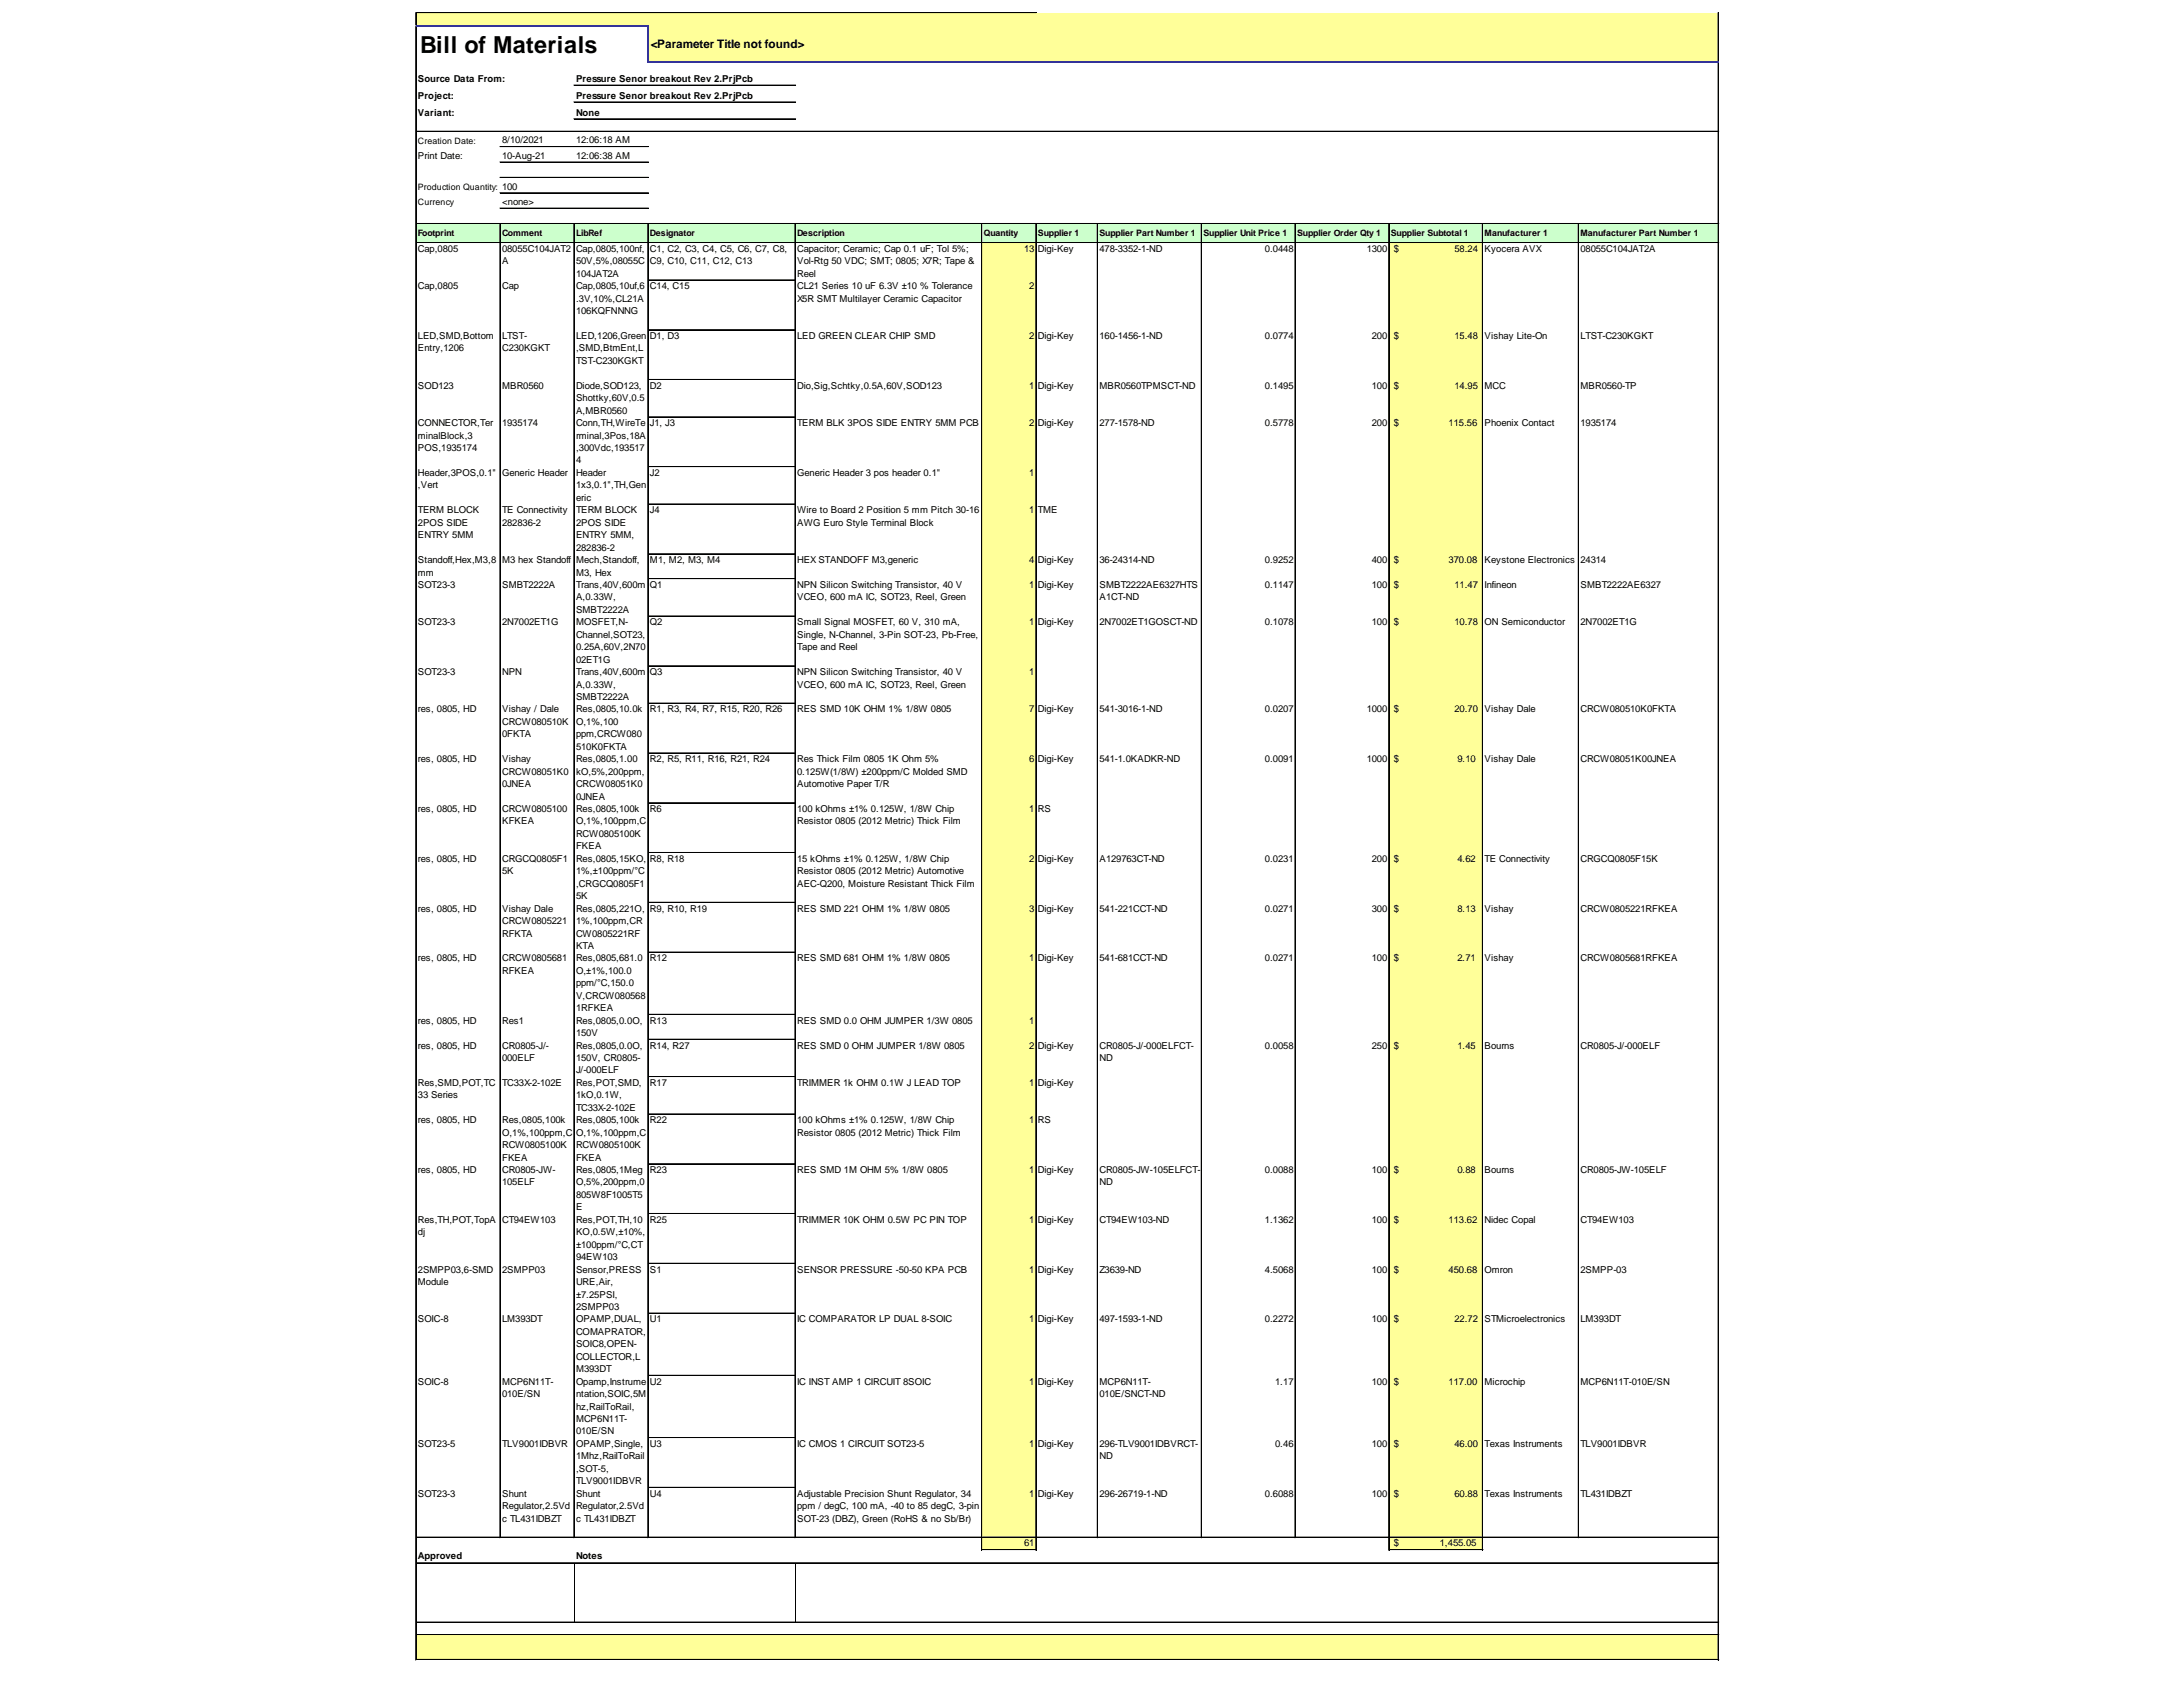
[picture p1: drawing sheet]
<svg xmlns="http://www.w3.org/2000/svg" width="279mm" height="216mm" viewBox="0 0 279 216" stroke-linecap="round" stroke-linejoin="round" font-family="sans-serif">
<defs><g id="words">
<text font-size="3" x="53.8" y="6.8">Bill of Materials</text>
<text font-size="1.5" x="83.3" y="6.2">&lt;Parameter Title not found&gt;</text>
<g font-size="1.2">
<text x="53.5" y="10.5">Source Data From:</text>
<text x="73.7" y="10.5">Pressure Senor breakout Rev 2.PrjPcb</text>
<text x="53.5" y="12.6">Project:</text>
<text x="53.5" y="14.8">Variant:</text>
<text x="73.7" y="12.6">Pressure Senor breakout Rev 2.PrjPcb</text>
<text x="73.7" y="14.8">None</text>
<text x="53.5" y="20.3">Print Date:</text>
<text x="64.3" y="18.4">8/10/2021</text>
<text x="64.3" y="20.3">10-Aug-21</text>
<text x="73.7" y="18.4">12:06:18 AM</text>
<text x="73.7" y="20.3">12:06:38 AM</text>
<text x="64.3" y="26.2">&lt;none&gt;</text>
<text x="53.5" y="32.2">Cap,0805</text>
<text x="64.3" y="32.2">08055C104JAT2</text>
<text x="64.3" y="33.8">A</text>
<text x="73.7" y="32.2">Cap,0805,100nf,</text>
<text x="73.7" y="33.8">50V,5%,08055C</text>
<text x="73.7" y="35.4">104JAT2A</text>
<text x="83.2" y="32.2">C1, C2, C3, C4, C5, C6, C7, C8,</text>
<text x="83.2" y="33.8">C9, C10, C11, C12, C13</text>
<text x="102" y="32.2">Capacitor; Ceramic; Cap 0.1 uF; Tol 5%;</text>
<text x="102" y="33.8">Vol-Rtg 50 VDC; SMT; 0805; X7R; Tape &amp;</text>
<text x="102" y="35.4">Reel</text>
<text x="131.1" y="32.2">13</text>
<text x="132.9" y="32.2">Digi-Key</text>
<text x="140.7" y="32.2">478-3352-1-ND</text>
<text x="161.9" y="32.2">0.0448</text>
<text x="174.9" y="32.2">1300</text>
<text x="178.4" y="32.2">$</text>
<text x="186.2" y="32.2">58.24</text>
<text x="190" y="32.2">Kyocera AVX</text>
<text x="202.3" y="32.2">08055C104JAT2A</text>
<text x="53.5" y="37">Cap,0805</text>
<text x="64.3" y="37">Cap</text>
<text x="73.7" y="37">Cap,0805,10uf,6</text>
<text x="73.7" y="38.6">.3V,10%,CL21A</text>
<text x="73.7" y="40.2">106KQFNNNG</text>
<text x="83.2" y="37">C14, C15</text>
<text x="102" y="37">CL21 Series 10 uF 6.3V ±10 % Tolerance</text>
<text x="102" y="38.6">X5R SMT Multilayer Ceramic Capacitor</text>
<text x="131.7" y="37">2</text>
<text x="53.5" y="43.4">LED,SMD,Bottom</text>
<text x="53.5" y="45">Entry,1206</text>
<text x="64.3" y="43.4">LTST-</text>
<text x="64.3" y="45">C230KGKT</text>
<text x="73.7" y="43.4">LED,1206,Green</text>
<text x="73.7" y="45">,SMD,BtmEnt,L</text>
<text x="73.7" y="46.6">TST-C230KGKT</text>
<text x="83.2" y="43.4">D1, D3</text>
<text x="102" y="43.4">LED GREEN CLEAR CHIP SMD</text>
<text x="131.7" y="43.4">2</text>
<text x="132.9" y="43.4">Digi-Key</text>
<text x="140.7" y="43.4">160-1456-1-ND</text>
<text x="161.9" y="43.4">0.0774</text>
<text x="175.6" y="43.4">200</text>
<text x="178.4" y="43.4">$</text>
<text x="186.2" y="43.4">15.48</text>
<text x="190" y="43.4">Vishay Lite-On</text>
<text x="202.3" y="43.4">LTST-C230KGKT</text>
<text x="53.5" y="49.8">SOD123</text>
<text x="64.3" y="49.8">MBR0560</text>
<text x="73.7" y="49.8">Diode,SOD123,</text>
<text x="73.7" y="51.4">Shottky,60V,0.5</text>
<text x="73.7" y="52.9">A,MBR0560</text>
<text x="83.2" y="49.8">D2</text>
<text x="102" y="49.8">Dio,Sig,Schtky,0.5A,60V,SOD123</text>
<text x="131.7" y="49.8">1</text>
<text x="132.9" y="49.8">Digi-Key</text>
<text x="140.7" y="49.8">MBR0560TPMSCT-ND</text>
<text x="161.9" y="49.8">0.1495</text>
<text x="175.6" y="49.8">100</text>
<text x="178.4" y="49.8">$</text>
<text x="186.2" y="49.8">14.95</text>
<text x="190" y="49.8">MCC</text>
<text x="202.3" y="49.8">MBR0560-TP</text>
<text x="53.5" y="54.5">CONNECTOR,Ter</text>
<text x="53.5" y="56.1">minalBlock,3</text>
<text x="53.5" y="57.7">POS,1935174</text>
<text x="64.3" y="54.5">1935174</text>
<text x="73.7" y="54.5">Conn,TH,WireTe</text>
<text x="73.7" y="56.1">rminal,3Pos,18A</text>
<text x="73.7" y="57.7">,300Vdc,193517</text>
<text x="73.7" y="59.3">4</text>
<text x="83.2" y="54.5">J1, J3</text>
<text x="102" y="54.5">TERM BLK 3POS SIDE ENTRY 5MM PCB</text>
<text x="131.7" y="54.5">2</text>
<text x="132.9" y="54.5">Digi-Key</text>
<text x="140.7" y="54.5">277-1578-ND</text>
<text x="161.9" y="54.5">0.5778</text>
<text x="175.6" y="54.5">200</text>
<text x="178.4" y="54.5">$</text>
<text x="185.4" y="54.5">115.56</text>
<text x="190" y="54.5">Phoenix Contact</text>
<text x="202.3" y="54.5">1935174</text>
<text x="53.5" y="60.9">Header,3POS,0.1&quot;</text>
<text x="53.5" y="62.5">,Vert</text>
<text x="53.5" y="65.7">TERM BLOCK</text>
<text x="64.3" y="60.9">Generic Header</text>
<text x="64.3" y="65.7">TE Connectivity</text>
<text x="73.7" y="60.9">Header</text>
<text x="73.7" y="62.5">1x3,0.1&quot;,TH,Gen</text>
<text x="73.7" y="64.1">eric</text>
<text x="73.7" y="65.7">TERM BLOCK</text>
<text x="83.2" y="60.9">J2</text>
<text x="83.2" y="65.7">J4</text>
<text x="102" y="60.9">Generic Header 3 pos header 0.1&quot;</text>
<text x="102" y="65.7">Wire to Board 2 Position 5 mm Pitch 30-16</text>
<text x="131.7" y="60.9">1</text>
<text x="131.7" y="65.7">1</text>
<text x="132.9" y="65.7">TME</text>
<text x="53.5" y="67.3">2POS SIDE</text>
<text x="53.5" y="68.9">ENTRY 5MM</text>
<text x="64.3" y="67.3">282836-2</text>
<text x="73.7" y="67.3">2POS SIDE</text>
<text x="73.7" y="68.9">ENTRY 5MM,</text>
<text x="73.7" y="70.5">282836-2</text>
<text x="102" y="67.3">AWG Euro Style Terminal Block</text>
<text x="53.5" y="72.1">Standoff,Hex,M3,8</text>
<text x="53.5" y="73.7">mm</text>
<text x="53.5" y="75.2">SOT23-3</text>
<text x="64.3" y="72.1">M3 hex Standoff</text>
<text x="64.3" y="75.2">SMBT2222A</text>
<text x="73.7" y="72.1">Mech,Standoff,</text>
<text x="73.7" y="73.7">M3, Hex</text>
<text x="73.7" y="75.2">Trans,40V,600m</text>
<text x="73.7" y="76.8">A,0.33W,</text>
<text x="83.2" y="72.1">M1, M2, M3, M4</text>
<text x="83.2" y="75.2">Q1</text>
<text x="102" y="72.1">HEX STANDOFF M3,generic</text>
<text x="102" y="75.2">NPN Silicon Switching Transistor, 40 V</text>
<text x="102" y="76.8">VCEO, 600 mA IC, SOT23, Reel, Green</text>
<text x="131.7" y="72.1">4</text>
<text x="131.7" y="75.2">1</text>
<text x="132.9" y="72.1">Digi-Key</text>
<text x="132.9" y="75.2">Digi-Key</text>
<text x="140.7" y="72.1">36-24314-ND</text>
<text x="140.7" y="75.2">SMBT2222AE6327HTS</text>
<text x="140.7" y="76.8">A1CT-ND</text>
<text x="161.9" y="72.1">0.9252</text>
<text x="161.9" y="75.2">0.1147</text>
<text x="175.6" y="72.1">400</text>
<text x="175.6" y="75.2">100</text>
<text x="178.4" y="72.1">$</text>
<text x="178.4" y="75.2">$</text>
<text x="185.4" y="72.1">370.08</text>
<text x="186.2" y="75.2">11.47</text>
<text x="190" y="72.1">Keystone Electronics</text>
<text x="190" y="75.2">Infineon</text>
<text x="202.3" y="72.1">24314</text>
<text x="202.3" y="75.2">SMBT2222AE6327</text>
<text x="53.5" y="80">SOT23-3</text>
<text x="64.3" y="80">2N7002ET1G</text>
<text x="73.7" y="78.4">SMBT2222A</text>
<text x="73.7" y="80">MOSFET,N-</text>
<text x="73.7" y="81.6">Channel,SOT23,</text>
<text x="73.7" y="83.2">0.25A,60V,2N70</text>
<text x="83.2" y="80">Q2</text>
<text x="102" y="80">Small Signal MOSFET, 60 V, 310 mA,</text>
<text x="102" y="81.6">Single, N-Channel, 3-Pin SOT-23, Pb-Free,</text>
<text x="102" y="83.2">Tape and Reel</text>
<text x="131.7" y="80">1</text>
<text x="132.9" y="80">Digi-Key</text>
<text x="140.7" y="80">2N7002ET1GOSCT-ND</text>
<text x="161.9" y="80">0.1078</text>
<text x="175.6" y="80">100</text>
<text x="178.4" y="80">$</text>
<text x="186.2" y="80">10.78</text>
<text x="190" y="80">ON Semiconductor</text>
<text x="202.3" y="80">2N7002ET1G</text>
<text x="53.5" y="86.4">SOT23-3</text>
<text x="64.3" y="86.4">NPN</text>
<text x="73.7" y="84.8">02ET1G</text>
<text x="73.7" y="86.4">Trans,40V,600m</text>
<text x="73.7" y="88">A,0.33W,</text>
<text x="73.7" y="89.6">SMBT2222A</text>
<text x="83.2" y="86.4">Q3</text>
<text x="102" y="86.4">NPN Silicon Switching Transistor, 40 V</text>
<text x="102" y="88">VCEO, 600 mA IC, SOT23, Reel, Green</text>
<text x="131.7" y="86.4">1</text>
<text x="53.5" y="91.2">res, 0805, HD</text>
<text x="64.3" y="91.2">Vishay / Dale</text>
<text x="64.3" y="92.8">CRCW080510K</text>
<text x="64.3" y="94.4">0FKTA</text>
<text x="73.7" y="91.2">Res,0805,10.0k</text>
<text x="73.7" y="92.8">O,1%,100</text>
<text x="73.7" y="94.4">ppm,CRCW080</text>
<text x="73.7" y="96">510K0FKTA</text>
<text x="83.2" y="91.2">R1, R3, R4, R7, R15, R20, R26</text>
<text x="102" y="91.2">RES SMD 10K OHM 1% 1/8W 0805</text>
<text x="131.7" y="91.2">7</text>
<text x="132.9" y="91.2">Digi-Key</text>
<text x="140.7" y="91.2">541-3016-1-ND</text>
<text x="161.9" y="91.2">0.0207</text>
<text x="174.9" y="91.2">1000</text>
<text x="178.4" y="91.2">$</text>
<text x="186.2" y="91.2">20.70</text>
<text x="190" y="91.2">Vishay Dale</text>
<text x="202.3" y="91.2">CRCW080510K0FKTA</text>
<text x="53.5" y="97.6">res, 0805, HD</text>
<text x="64.3" y="97.6">Vishay</text>
<text x="64.3" y="99.1">CRCW08051K0</text>
<text x="64.3" y="100.7">0JNEA</text>
<text x="73.7" y="97.6">Res,0805,1.00</text>
<text x="73.7" y="99.1">kO,5%,200ppm,</text>
<text x="73.7" y="100.7">CRCW08051K0</text>
<text x="83.2" y="97.6">R2, R5, R11, R16, R21, R24</text>
<text x="102" y="97.6">Res Thick Film 0805</text>
<text x="102" y="99.1">0.125W(1/8W) ±200ppm/C Molded SMD</text>
<text x="102" y="100.7">Automotive Paper T/R</text>
<text x="113.5" y="97.6">1K Ohm 5%</text>
<text x="131.7" y="97.6">6</text>
<text x="132.9" y="97.6">Digi-Key</text>
<text x="140.7" y="97.6">541-1.0KADKR-ND</text>
<text x="161.9" y="97.6">0.0091</text>
<text x="174.9" y="97.6">1000</text>
<text x="178.4" y="97.6">$</text>
<text x="186.5" y="97.6">9.10</text>
<text x="190" y="97.6">Vishay Dale</text>
<text x="202.3" y="97.6">CRCW08051K00JNEA</text>
<text x="53.5" y="103.9">res, 0805, HD</text>
<text x="64.3" y="103.9">CRCW0805100</text>
<text x="64.3" y="105.5">KFKEA</text>
<text x="73.7" y="102.3">0JNEA</text>
<text x="73.7" y="103.9">Res,0805,100k</text>
<text x="73.7" y="105.5">O,1%,100ppm,C</text>
<text x="73.7" y="107.1">RCW0805100K</text>
<text x="83.2" y="103.9">R6</text>
<text x="102" y="103.9">100 kOhms ±1% 0.125W, 1/8W Chip</text>
<text x="102" y="105.5">Resistor 0805 (2012 Metric) Thick Film</text>
<text x="131.7" y="103.9">1</text>
<text x="132.9" y="103.9">RS</text>
<text x="53.5" y="110.3">res, 0805, HD</text>
<text x="64.3" y="110.3">CRGCQ0805F1</text>
<text x="64.3" y="111.9">5K</text>
<text x="73.7" y="108.7">FKEA</text>
<text x="73.7" y="110.3">Res,0805,15KO,</text>
<text x="73.7" y="111.9">1%,±100ppm/°C</text>
<text x="73.7" y="113.5">,CRGCQ0805F1</text>
<text x="83.2" y="110.3">R8, R18</text>
<text x="102" y="110.3">15 kOhms ±1% 0.125W, 1/8W Chip</text>
<text x="102" y="111.9">Resistor 0805 (2012 Metric) Automotive</text>
<text x="102" y="113.5">AEC-Q200, Moisture Resistant Thick Film</text>
<text x="131.7" y="110.3">2</text>
<text x="132.9" y="110.3">Digi-Key</text>
<text x="140.7" y="110.3">A129763CT-ND</text>
<text x="161.9" y="110.3">0.0231</text>
<text x="175.6" y="110.3">200</text>
<text x="178.4" y="110.3">$</text>
<text x="186.5" y="110.3">4.62</text>
<text x="190" y="110.3">TE Connectivity</text>
<text x="202.3" y="110.3">CRGCQ0805F15K</text>
<text x="53.5" y="116.7">res, 0805, HD</text>
<text x="64.3" y="116.7">Vishay Dale</text>
<text x="64.3" y="118.3">CRCW0805221</text>
<text x="64.3" y="119.9">RFKTA</text>
<text x="73.7" y="115.1">5K</text>
<text x="73.7" y="116.7">Res,0805,221O,</text>
<text x="73.7" y="118.3">1%,100ppm,CR</text>
<text x="73.7" y="119.9">CW0805221RF</text>
<text x="83.2" y="116.7">R9, R10, R19</text>
<text x="102" y="116.7">RES SMD 221 OHM 1% 1/8W 0805</text>
<text x="131.7" y="116.7">3</text>
<text x="132.9" y="116.7">Digi-Key</text>
<text x="140.7" y="116.7">541-221CCT-ND</text>
<text x="161.9" y="116.7">0.0271</text>
<text x="175.6" y="116.7">300</text>
<text x="178.4" y="116.7">$</text>
<text x="186.5" y="116.7">8.13</text>
<text x="190" y="116.7">Vishay</text>
<text x="202.3" y="116.7">CRCW0805221RFKEA</text>
<text x="53.5" y="123">res, 0805, HD</text>
<text x="64.3" y="123">CRCW0805681</text>
<text x="64.3" y="124.6">RFKEA</text>
<text x="73.7" y="121.4">KTA</text>
<text x="73.7" y="123">Res,0805,681.0</text>
<text x="73.7" y="124.6">O,±1%,100.0</text>
<text x="83.2" y="123">R12</text>
<text x="102" y="123">RES SMD 681 OHM 1% 1/8W 0805</text>
<text x="131.7" y="123">1</text>
<text x="132.9" y="123">Digi-Key</text>
<text x="140.7" y="123">541-681CCT-ND</text>
<text x="161.9" y="123">0.0271</text>
<text x="175.6" y="123">100</text>
<text x="178.4" y="123">$</text>
<text x="186.5" y="123">2.71</text>
<text x="190" y="123">Vishay</text>
<text x="202.3" y="123">CRCW0805681RFKEA</text>
<text x="53.5" y="131">res, 0805, HD</text>
<text x="64.3" y="131">Res1</text>
<text x="73.7" y="126.2">ppm/°C,150.0</text>
<text x="73.7" y="127.8">V,CRCW080568</text>
<text x="73.7" y="129.4">1RFKEA</text>
<text x="73.7" y="131">Res,0805,0.0O,</text>
<text x="83.2" y="131">R13</text>
<text x="102" y="131">RES SMD 0.0 OHM JUMPER 1/3W 0805</text>
<text x="131.7" y="131">1</text>
<text x="53.5" y="134.2">res, 0805, HD</text>
<text x="64.3" y="134.2">CR0805-J/-</text>
<text x="64.3" y="135.8">000ELF</text>
<text x="73.7" y="132.6">150V</text>
<text x="73.7" y="134.2">Res,0805,0.0O,</text>
<text x="73.7" y="135.8">150V, CR0805-</text>
<text x="73.7" y="137.4">J/-000ELF</text>
<text x="83.2" y="134.2">R14, R27</text>
<text x="102" y="134.2">RES SMD 0 OHM JUMPER 1/8W 0805</text>
<text x="131.7" y="134.2">2</text>
<text x="132.9" y="134.2">Digi-Key</text>
<text x="140.7" y="134.2">CR0805-J/-000ELFCT-</text>
<text x="140.7" y="135.8">ND</text>
<text x="161.9" y="134.2">0.0058</text>
<text x="175.6" y="134.2">250</text>
<text x="178.4" y="134.2">$</text>
<text x="186.5" y="134.2">1.45</text>
<text x="190" y="134.2">Bourns</text>
<text x="202.3" y="134.2">CR0805-J/-000ELF</text>
<text x="53.5" y="139">Res,SMD,POT,TC</text>
<text x="53.5" y="140.6">33 Series</text>
<text x="53.5" y="143.8">res, 0805, HD</text>
<text x="64.3" y="139">TC33X-2-102E</text>
<text x="64.3" y="143.8">Res,0805,100k</text>
<text x="73.7" y="139">Res,POT,SMD,</text>
<text x="73.7" y="140.6">1kO,0.1W,</text>
<text x="73.7" y="142.2">TC33X-2-102E</text>
<text x="73.7" y="143.8">Res,0805,100k</text>
<text x="83.2" y="139">R17</text>
<text x="83.2" y="143.8">R22</text>
<text x="102" y="139">TRIMMER 1k OHM 0.1W J LEAD TOP</text>
<text x="102" y="143.8">100 kOhms ±1% 0.125W, 1/8W Chip</text>
<text x="131.7" y="139">1</text>
<text x="131.7" y="143.8">1</text>
<text x="132.9" y="139">Digi-Key</text>
<text x="132.9" y="143.8">RS</text>
<text x="64.3" y="145.3">O,1%,100ppm,C</text>
<text x="64.3" y="146.9">RCW0805100K</text>
<text x="64.3" y="148.5">FKEA</text>
<text x="73.7" y="145.3">O,1%,100ppm,C</text>
<text x="73.7" y="146.9">RCW0805100K</text>
<text x="73.7" y="148.5">FKEA</text>
<text x="102" y="145.3">Resistor 0805 (2012 Metric) Thick Film</text>
<text x="53.5" y="150.1">res, 0805, HD</text>
<text x="64.3" y="150.1">CR0805-JW-</text>
<text x="64.3" y="151.7">105ELF</text>
<text x="73.7" y="150.1">Res,0805,1Meg</text>
<text x="73.7" y="151.7">O,5%,200ppm,0</text>
<text x="73.7" y="153.3">805W8F1005T5</text>
<text x="73.7" y="154.9">E</text>
<text x="83.2" y="150.1">R23</text>
<text x="102" y="150.1">RES SMD 1M OHM 5% 1/8W 0805</text>
<text x="131.7" y="150.1">1</text>
<text x="132.9" y="150.1">Digi-Key</text>
<text x="140.7" y="150.1">CR0805-JW-105ELFCT-</text>
<text x="140.7" y="151.7">ND</text>
<text x="161.9" y="150.1">0.0088</text>
<text x="175.6" y="150.1">100</text>
<text x="178.4" y="150.1">$</text>
<text x="186.5" y="150.1">0.88</text>
<text x="190" y="150.1">Bourns</text>
<text x="202.3" y="150.1">CR0805-JW-105ELF</text>
<text x="53.5" y="156.5">Res,TH,POT,TopA</text>
<text x="53.5" y="158.1">dj</text>
<text x="64.3" y="156.5">CT94EW103</text>
<text x="73.7" y="156.5">Res,POT,TH,10</text>
<text x="73.7" y="158.1">KO,0.5W,±10%,</text>
<text x="73.7" y="159.7">±100ppm/°C,CT</text>
<text x="73.7" y="161.3">94EW103</text>
<text x="83.2" y="156.5">R25</text>
<text x="102" y="156.5">TRIMMER 10K OHM 0.5W PC PIN TOP</text>
<text x="131.7" y="156.5">1</text>
<text x="132.9" y="156.5">Digi-Key</text>
<text x="140.7" y="156.5">CT94EW103-ND</text>
<text x="161.9" y="156.5">1.1362</text>
<text x="175.6" y="156.5">100</text>
<text x="178.4" y="156.5">$</text>
<text x="185.4" y="156.5">113.62</text>
<text x="190" y="156.5">Nidec Copal</text>
<text x="202.3" y="156.5">CT94EW103</text>
<text x="53.5" y="162.9">2SMPP03,6-SMD</text>
<text x="53.5" y="164.5">Module</text>
<text x="64.3" y="162.9">2SMPP03</text>
<text x="73.7" y="162.9">Sensor,PRESS</text>
<text x="73.7" y="164.5">URE,Air,</text>
<text x="73.7" y="166.1">±7.25PSI,</text>
<text x="73.7" y="167.6">2SMPP03</text>
<text x="83.2" y="162.9">S1</text>
<text x="102" y="162.9">SENSOR PRESSURE -50-50 KPA PCB</text>
<text x="131.7" y="162.9">1</text>
<text x="132.9" y="162.9">Digi-Key</text>
<text x="140.7" y="162.9">Z3639-ND</text>
<text x="161.9" y="162.9">4.5068</text>
<text x="175.6" y="162.9">100</text>
<text x="178.4" y="162.9">$</text>
<text x="185.4" y="162.9">450.68</text>
<text x="190" y="162.9">Omron</text>
<text x="202.3" y="162.9">2SMPP-03</text>
<text x="53.5" y="169.2">SOIC-8</text>
<text x="64.3" y="169.2">LM393DT</text>
<text x="73.7" y="169.2">OPAMP,DUAL,</text>
<text x="73.7" y="170.8">COMAPRATOR,</text>
<text x="73.7" y="172.4">SOIC8,OPEN-</text>
<text x="83.2" y="169.2">U1</text>
<text x="102" y="169.2">IC COMPARATOR LP DUAL 8-SOIC</text>
<text x="131.7" y="169.2">1</text>
<text x="132.9" y="169.2">Digi-Key</text>
<text x="140.7" y="169.2">497-1593-1-ND</text>
<text x="161.9" y="169.2">0.2272</text>
<text x="175.6" y="169.2">100</text>
<text x="178.4" y="169.2">$</text>
<text x="186.2" y="169.2">22.72</text>
<text x="190" y="169.2">STMicroelectronics</text>
<text x="202.3" y="169.2">LM393DT</text>
<text x="53.5" y="177.2">SOIC-8</text>
<text x="64.3" y="177.2">MCP6N11T-</text>
<text x="64.3" y="178.8">010E/SN</text>
<text x="73.7" y="174">COLLECTOR,L</text>
<text x="73.7" y="175.6">M393DT</text>
<text x="73.7" y="177.2">Opamp,Instrume</text>
<text x="73.7" y="178.8">ntation,SOIC,5M</text>
<text x="83.2" y="177.2">U2</text>
<text x="102" y="177.2">IC INST AMP 1 CIRCUIT 8SOIC</text>
<text x="131.7" y="177.2">1</text>
<text x="132.9" y="177.2">Digi-Key</text>
<text x="140.7" y="177.2">MCP6N11T-</text>
<text x="140.7" y="178.8">010E/SNCT-ND</text>
<text x="163.2" y="177.2">1.17</text>
<text x="175.6" y="177.2">100</text>
<text x="178.4" y="177.2">$</text>
<text x="185.4" y="177.2">117.00</text>
<text x="190" y="177.2">Microchip</text>
<text x="202.3" y="177.2">MCP6N11T-010E/SN</text>
<text x="53.5" y="185.2">SOT23-5</text>
<text x="64.3" y="185.2">TLV9001IDBVR</text>
<text x="73.7" y="180.4">hz,RailToRail,</text>
<text x="73.7" y="182">MCP6N11T-</text>
<text x="73.7" y="183.6">010E/SN</text>
<text x="73.7" y="185.2">OPAMP,Single,</text>
<text x="83.2" y="185.2">U3</text>
<text x="102" y="185.2">IC CMOS 1 CIRCUIT SOT23-5</text>
<text x="131.7" y="185.2">1</text>
<text x="132.9" y="185.2">Digi-Key</text>
<text x="140.7" y="185.2">296-TLV9001IDBVRCT-</text>
<text x="163.2" y="185.2">0.46</text>
<text x="175.6" y="185.2">100</text>
<text x="178.4" y="185.2">$</text>
<text x="186.2" y="185.2">46.00</text>
<text x="190" y="185.2">Texas Instruments</text>
<text x="202.3" y="185.2">TLV9001IDBVR</text>
<text x="53.5" y="191.5">SOT23-3</text>
<text x="64.3" y="191.5">Shunt</text>
<text x="73.7" y="186.8">1Mhz,RailToRail</text>
<text x="73.7" y="188.4">,SOT-5,</text>
<text x="73.7" y="189.9">TLV9001IDBVR</text>
<text x="73.7" y="191.5">Shunt</text>
<text x="83.2" y="191.5">U4</text>
<text x="102" y="191.5">Adjustable Precision Shunt Regulator, 34</text>
<text x="131.7" y="191.5">1</text>
<text x="132.9" y="191.5">Digi-Key</text>
<text x="140.7" y="186.8">ND</text>
<text x="140.7" y="191.5">296-26719-1-ND</text>
<text x="161.9" y="191.5">0.6088</text>
<text x="175.6" y="191.5">100</text>
<text x="178.4" y="191.5">$</text>
<text x="186.2" y="191.5">60.88</text>
<text x="190" y="191.5">Texas Instruments</text>
<text x="202.3" y="191.5">TL431IDBZT</text>
<text x="64.3" y="193.1">Regulator,2.5Vd</text>
<text x="64.3" y="194.7">c TL431IDBZT</text>
<text x="73.7" y="193.1">Regulator,2.5Vd</text>
<text x="73.7" y="194.7">c TL431IDBZT</text>
<text x="102" y="193.1">ppm / degC, 100 mA, -40 to 85 degC, 3-pin</text>
<text x="102" y="194.7">SOT-23 (DBZ), Green (RoHS &amp; no Sb/Br)</text>
<text x="131.1" y="197.9">61</text>
<text x="178.4" y="197.9">$</text>
<text x="184.3" y="197.9">1,455.05</text>
<text x="53.5" y="199.5">Approved</text>
<text x="73.7" y="199.5">Notes</text>
</g>
<g font-size="1.1">
<text x="53.5" y="18.4">Creation Date:</text>
<text x="53.5" y="24.3">Production Quantity: 100</text>
<text x="53.5" y="26.2">Currency</text>
<text x="53.5" y="30.2">Footprint</text>
<text x="64.3" y="30.2">Comment</text>
<text x="73.7" y="30.2">LibRef</text>
<text x="83.2" y="30.2">Designator</text>
<text x="102" y="30.2">Description</text>
<text x="125.9" y="30.2">Quantity</text>
<text x="132.9" y="30.2">Supplier 1</text>
<text x="140.7" y="30.2">Supplier Part Number 1</text>
<text x="154" y="30.2">Supplier Unit Price 1</text>
<text x="166" y="30.2">Supplier Order Qty 1</text>
<text x="178" y="30.2">Supplier Subtotal 1</text>
<text x="190" y="30.2">Manufacturer 1</text>
<text x="202.3" y="30.2">Manufacturer Part Number 1</text>
</g>
</g></defs>
<g fill="#ff9">
<path d="M53.2 1.7h166.8v1.7h-166.8z"/>
<path d="M82.9 3.3h137.1v4.8h-137.1z"/>
</g>
<path d="M53.2 28.6h166.8v2.5h-166.8z" fill="#cfc"/>
<g fill="#ff9">
<path d="M125.6 31h7.1v4.9h-7.1z"/>
<path d="M177.7 31h12.1v4.9h-12.1z"/>
<path d="M125.6 35.8h7.1v6.5h-7.1z"/>
<path d="M177.7 35.8h12.1v6.5h-12.1z"/>
<path d="M125.6 42.2h7.1v6.5h-7.1z"/>
<path d="M177.7 42.2h12.1v6.5h-12.1z"/>
<path d="M125.6 48.6h7.1v4.8h-7.1z"/>
<path d="M177.7 48.6h12.1v4.8h-12.1z"/>
<path d="M125.6 53.3h7.1v6.5h-7.1z"/>
<path d="M177.7 53.3h12.1v6.5h-12.1z"/>
<path d="M125.6 59.7h7.1v4.9h-7.1z"/>
<path d="M177.7 59.7h12.1v4.9h-12.1z"/>
<path d="M125.6 64.5h7.1v6.5h-7.1z"/>
<path d="M177.7 64.5h12.1v6.5h-12.1z"/>
<path d="M125.6 70.9h7.1v3.2h-7.1z"/>
<path d="M177.7 70.9h12.1v3.2h-12.1z"/>
<path d="M125.6 74.1h7.1v4.8h-7.1z"/>
<path d="M177.7 74.1h12.1v4.8h-12.1z"/>
<path d="M125.6 78.8h7.1v6.5h-7.1z"/>
<path d="M177.7 78.8h12.1v6.5h-12.1z"/>
<path d="M125.6 85.2h7.1v4.9h-7.1z"/>
<path d="M177.7 85.2h12.1v4.9h-12.1z"/>
<path d="M125.6 90h7.1v6.4h-7.1z"/>
<path d="M177.7 90h12.1v6.4h-12.1z"/>
<path d="M125.6 96.4h7.1v6.4h-7.1z"/>
<path d="M177.7 96.4h12.1v6.4h-12.1z"/>
<path d="M125.6 102.7h7.1v95.7h-7.1z"/>
<path d="M177.7 102.7h12.1v95.7h-12.1z"/>
<path d="M53.2 209.2h166.8v3.3h-166.8z"/>
</g>
<g fill="none" stroke="#000" stroke-width=".13">
<path d="M53.2 1.6v1.6M53.2 3.4v209.1M53.3 3.4v209.1M53.3 1.6h79.4M53.3 1.7h79.4M53.3 16.8h166.7M64 18.8h19M73.4 10.9h28.4M73.4 13h28.4M73.4 13.1h28.4M73.4 15.2h28.4M219.9 1.6v6.3"/>
<path d="M219.9 8.1v204.4M53.3 28.6h166.7M53.3 31h166.7M53.3 31.1h166.7M64 28.7v168.1M64 20.7h19M64 20.8h19M64 22.7h19M64 24.7h19M64 26.6h19M64 26.7h19M73.4 28.7v168.1"/>
<path d="M73.5 28.7v168.1M82.9 28.7v168.1M83 28.7v168.1M83 35.8h18.7M83 35.9h18.7M101.7 28.7v168.1M101.8 28.7v168.1M125.6 28.7v169.7M125.7 28.7v169.7M132.6 28.7v169.7M140.4 28.7v168.1M140.5 28.7v168.1"/>
<path d="M153.7 28.7v168.1M153.8 28.7v168.1M165.7 28.7v168.1M165.8 28.7v168.1M177.7 28.7v169.7M177.8 28.7v169.7M189.7 28.7v169.7M189.8 28.7v169.7M202 28.7v168.1M83 42.2h18.7M83 48.6h18.7M83 53.3h18.7"/>
<path d="M83 53.4h18.7M83 59.7h18.7M83 59.8h18.7M83 64.5h18.7M83 70.9h18.7M83 74.1h18.7M83 78.8h18.7M83 78.9h18.7M83 85.2h18.7M83 90h18.7M83 96.4h18.7M83 102.7h18.7"/>
<path d="M83 102.8h18.7M83 109.1h18.7M83 115.5h18.7M83 121.8h18.7M83 121.9h18.7M83 129.8h18.7M83 129.9h18.7M83 133h18.7M83 137.8h18.7M83 142.6h18.7M83 148.9h18.7M83 149h18.7"/>
<path d="M83 155.3h18.7M83 161.7h18.7M83 168h18.7M83 168.1h18.7M83 176h18.7M83 176.1h18.7M53.3 196.7h166.7M53.3 196.8h166.7M53.3 200h166.7M83 184h18.7M83 190.3h18.7M83 190.4h18.7"/>
<path d="M125.7 198.3h7M125.7 198.4h7M177.8 198.3h12M177.8 198.4h12M53.3 207.6h166.7M53.3 209.2h166.7M53.3 212.4h166.7M73.5 200.1v7.5M101.8 200.1v7.5"/>
</g>
<path d="M53.2 1.6h.1v1.6h-.1z" fill="#000"/>
<path d="M53.2 3.3h29.8M82.9 3.4v4.7M83 8h137" fill="none" stroke="#339" stroke-width=".19"/>
<use href="#words"/>
</svg>
